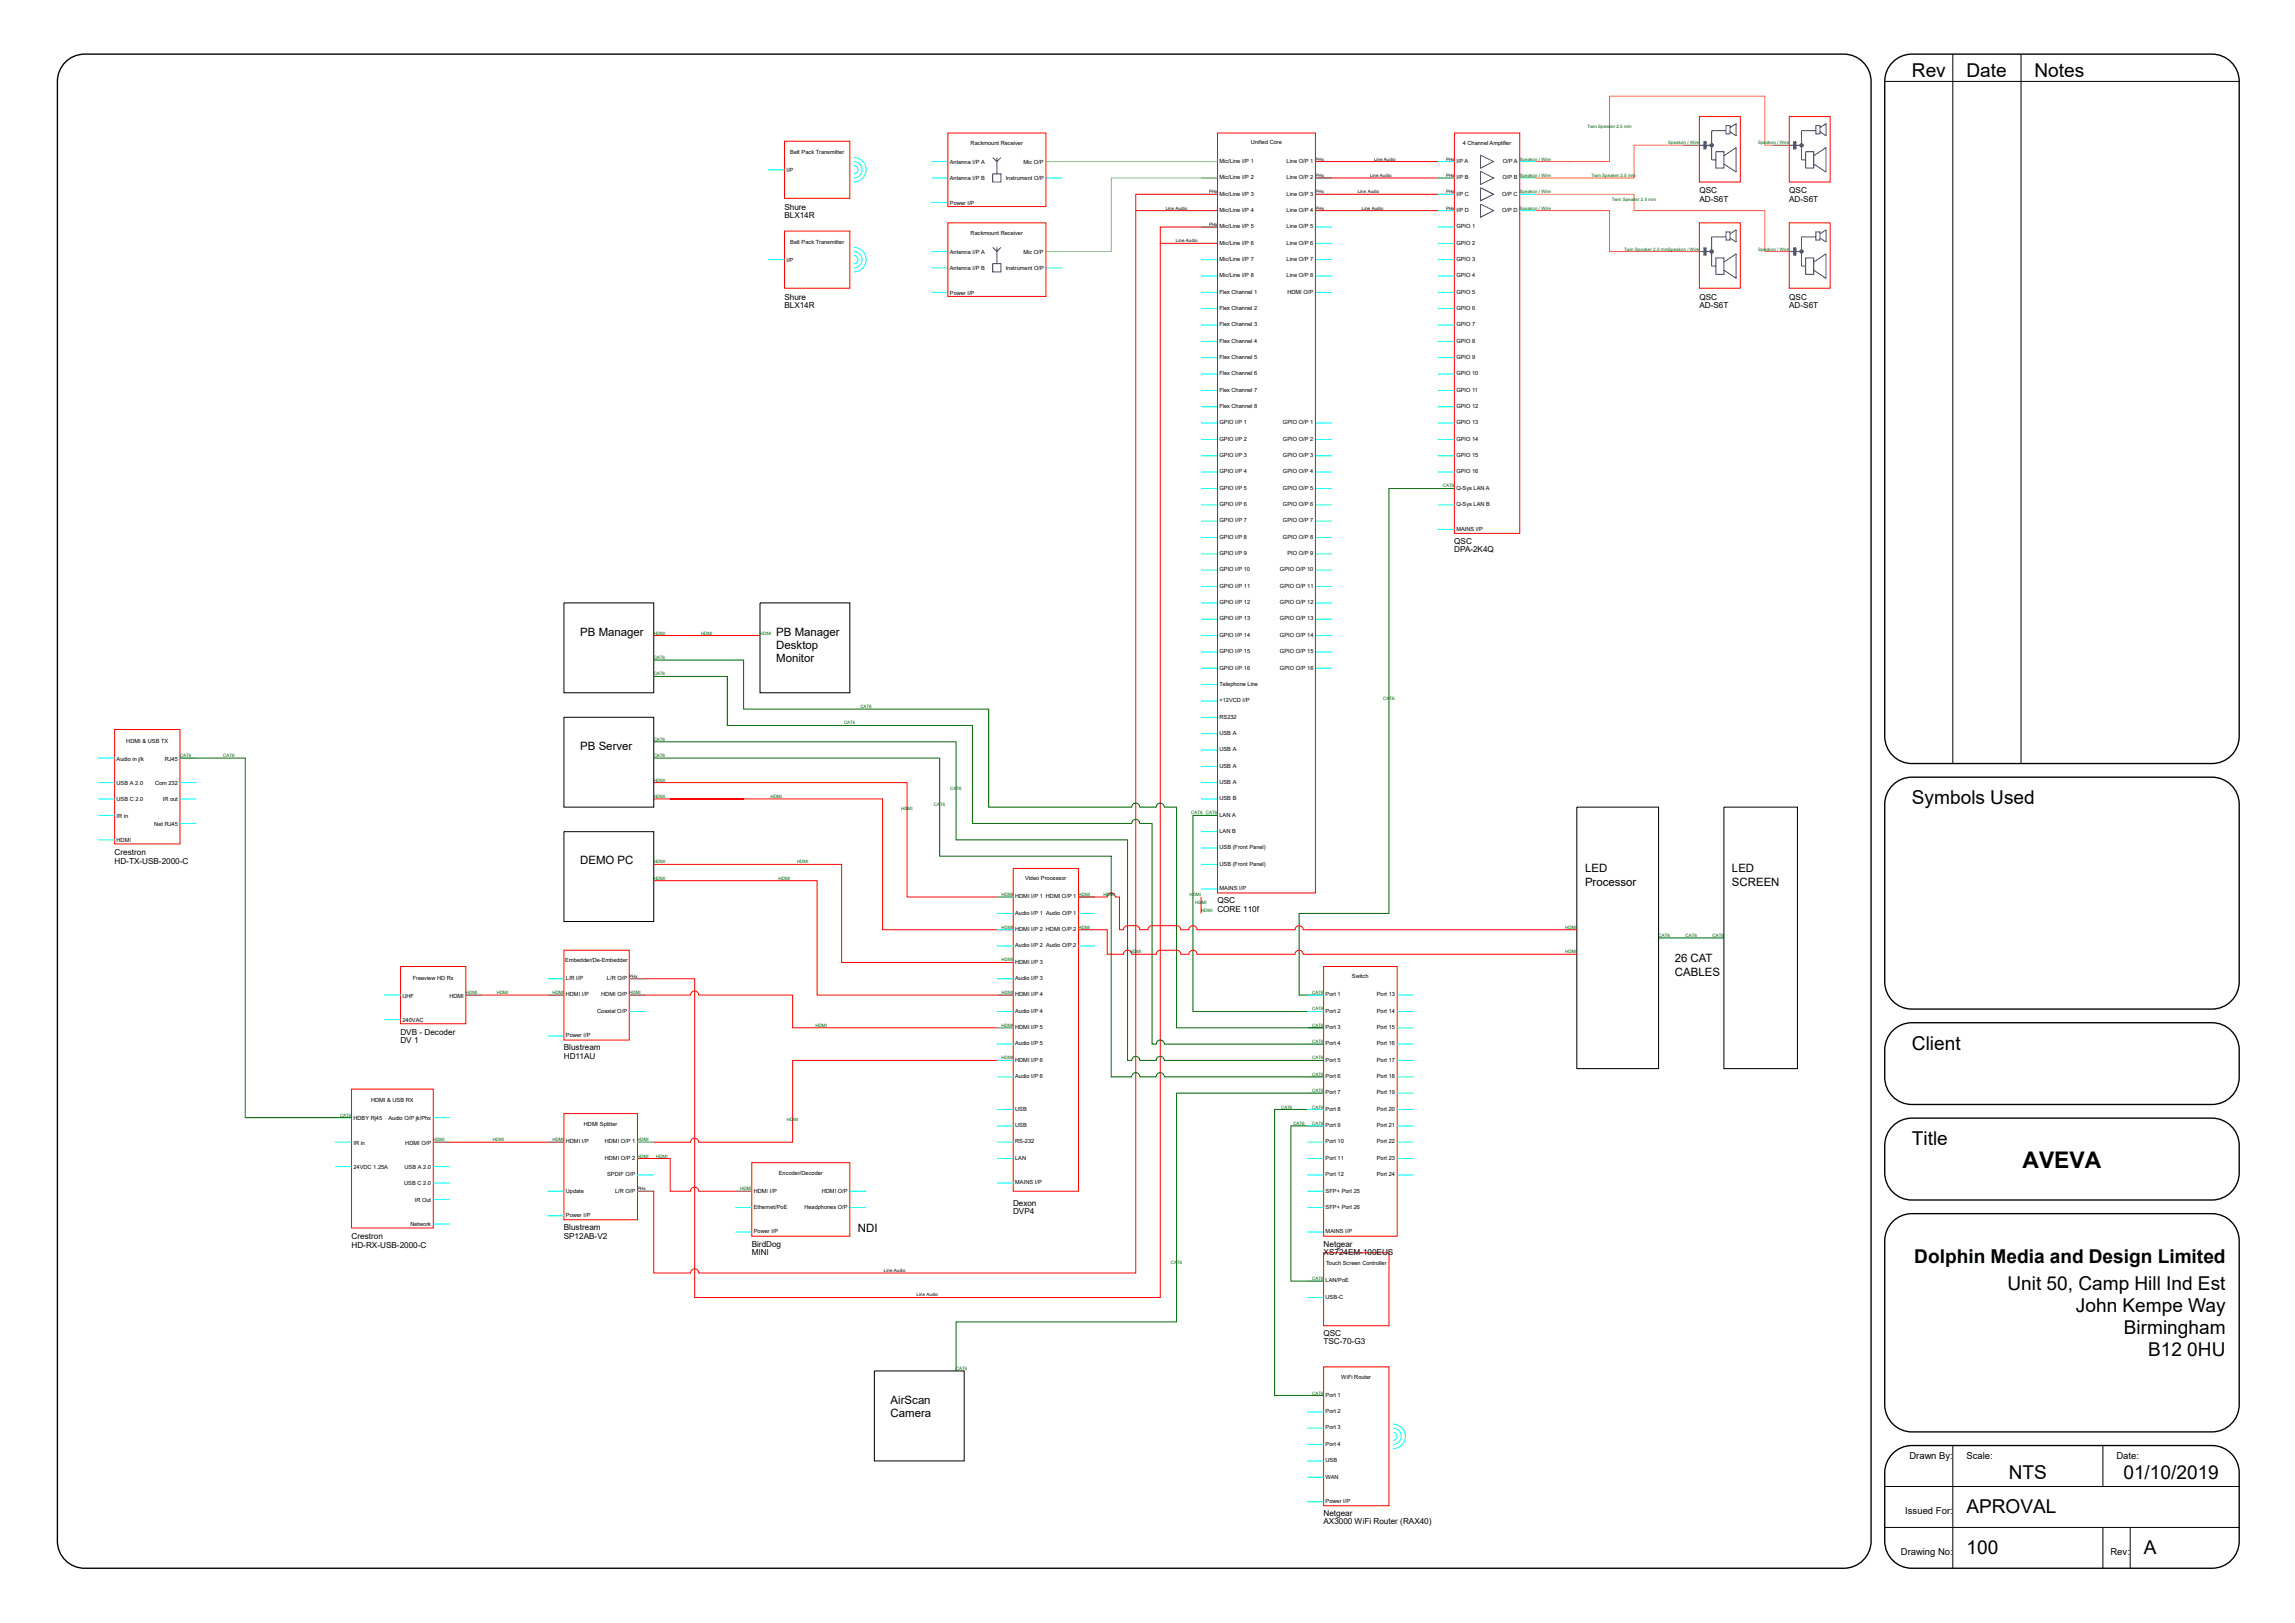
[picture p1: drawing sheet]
<svg xmlns="http://www.w3.org/2000/svg" width="420mm" height="297mm" viewBox="0 0 420 297" stroke-linecap="round" stroke-linejoin="round" font-family="sans-serif">
<defs><g id="words">
<text font-size="4.2" x="370.3" y="213.7">AVEVA</text>
<g font-size="3.5">
<text x="350" y="14.2">Rev</text>
<text x="360" y="14.2">Date</text>
<text x="372.5" y="14.2">Notes</text>
<text x="350" y="147.2">Symbols Used</text>
<text x="350" y="192.2">Client</text>
<text x="350" y="209.6">Title</text>
<text x="350.5" y="231.1">Dolphin Media and Design Limited</text>
<text x="367.5" y="236.1">Unit 50, Camp Hill Ind Est</text>
<text x="380.1" y="240.1">John Kempe Way</text>
<text x="388.8" y="244.1">Birmingham</text>
<text x="393.3" y="248.1">B12 0HU</text>
<text x="367.8" y="270.7">NTS</text>
<text x="388.7" y="270.7">01/10/2019</text>
<text x="360" y="277">APROVAL</text>
<text x="360" y="284.5">100</text>
<text x="392.5" y="284.5">A</text>
</g>
<g font-size="2.1">
<text x="106.2" y="116.3">PB Manager</text>
<text x="142.1" y="116.3">PB Manager</text>
<text x="142.1" y="118.7">Desktop</text>
<text x="142.1" y="121.1">Monitor</text>
<text x="106.2" y="137.2">PB Server</text>
<text x="106.2" y="158.2">DEMO PC</text>
<text x="290.2" y="159.7">LED</text>
<text x="317.1" y="159.7">LED</text>
<text x="290.2" y="162.1">Processor</text>
<text x="317.1" y="162.1">SCREEN</text>
<text x="306.6" y="176.1">26 CAT</text>
<text x="306.6" y="178.5">CABLES</text>
<text x="157.1" y="225.5">NDI</text>
<text x="163.1" y="256.9">AirScan</text>
<text x="163.1" y="259.3">Camera</text>
</g>
<g font-size="1.7">
<text x="349.6" y="267.1">Drawn By:</text>
<text x="360" y="267.1">Scale:</text>
<text x="387.5" y="267.1">Date:</text>
<text x="348.8" y="277.1">Issued For:</text>
<text x="348" y="284.5">Drawing No:</text>
<text x="386.4" y="284.5">Rev:</text>
</g>
<g font-size="1.5">
<text x="311.1" y="35.4">QSC</text>
<text x="327.6" y="35.4">QSC</text>
<text x="143.6" y="38.4">Shure</text>
<text x="143.6" y="39.9">BLX14R</text>
<text x="311.1" y="36.9">AD-S6T</text>
<text x="327.6" y="36.9">AD-S6T</text>
<text x="143.6" y="54.8">Shure</text>
<text x="143.6" y="56.3">BLX14R</text>
<text x="311.1" y="54.8">QSC</text>
<text x="311.1" y="56.3">AD-S6T</text>
<text x="327.6" y="54.8">QSC</text>
<text x="327.6" y="56.3">AD-S6T</text>
<text x="266.2" y="99.5">QSC</text>
<text x="266.2" y="101">DPA-2K4Q</text>
<text x="21" y="156.5">Crestron</text>
<text x="21" y="158.1">HD-TX-USB-2000-C</text>
<text x="222.9" y="165.4">QSC</text>
<text x="222.9" y="166.8">CORE 110f</text>
<text x="73.3" y="189.4">DVB - Decoder</text>
<text x="73.3" y="190.9">DV 1</text>
<text x="103.2" y="192.3">Blustream</text>
<text x="103.2" y="193.8">HD11AU</text>
<text x="185.5" y="220.7">Dexon</text>
<text x="64.4" y="226.8">Crestron</text>
<text x="103.2" y="225.2">Blustream</text>
<text x="103.2" y="226.7">SP12AB-V2</text>
<text x="185.5" y="222.2">DVP4</text>
<text x="64.4" y="228.3">HD-RX-USB-2000-C</text>
<text x="137.6" y="228.2">BirdDog</text>
<text x="137.6" y="229.7">MINI</text>
<text x="242.3" y="228.2">Netgear</text>
<text x="242.3" y="229.7">XS724EM-100EUS</text>
<text x="242.3" y="244.6">QSC</text>
<text x="242.3" y="246.1">TSC-70-G3</text>
<text x="242.3" y="277.5">Netgear</text>
<text x="242.3" y="279">AX3000 WiFi Router (RAX40)</text>
</g>
<g font-size="1">
<text x="144.7" y="28.1">Belt Pack Transmitter</text>
<text x="173.9" y="30">Antenna I/P A</text>
<text x="177.7" y="26.6">Rackmount Receiver</text>
<text x="187.4" y="30">Mic O/P</text>
<text x="223.3" y="29.8">Mic/Line I/P 1</text>
<text x="229" y="26.4">Unified Core</text>
<text x="235.6" y="29.8">Line O/P 1</text>
<text x="266.6" y="29.8">I/P A</text>
<text x="267.8" y="26.5">4 Channel Amplifier</text>
<text x="275.1" y="29.8">O/P A</text>
<text x="144" y="31.5">I/P</text>
<text x="173.9" y="33">Antenna I/P B</text>
<text x="184.1" y="33">Instrument O/P</text>
<text x="223.3" y="35.8">Mic/Line I/P 3</text>
<text x="223.3" y="32.8">Mic/Line I/P 2</text>
<text x="235.6" y="35.8">Line O/P 3</text>
<text x="235.6" y="32.8">Line O/P 2</text>
<text x="266.6" y="32.8">I/P B</text>
<text x="266.6" y="35.8">I/P C</text>
<text x="275" y="35.8">O/P C</text>
<text x="275.1" y="32.8">O/P B</text>
<text x="173.9" y="37.5">Power I/P</text>
<text x="223.3" y="38.8">Mic/Line I/P 4</text>
<text x="223.3" y="41.8">Mic/Line I/P 5</text>
<text x="235.6" y="38.8">Line O/P 4</text>
<text x="235.6" y="41.8">Line O/P 5</text>
<text x="266.6" y="38.8">I/P D</text>
<text x="266.6" y="41.8">GPIO 1</text>
<text x="275" y="38.8">O/P D</text>
<text x="144" y="47.9">I/P</text>
<text x="144.7" y="44.6">Belt Pack Transmitter</text>
<text x="173.9" y="46.4">Antenna I/P A</text>
<text x="177.7" y="43.1">Rackmount Receiver</text>
<text x="187.4" y="46.4">Mic O/P</text>
<text x="223.3" y="44.8">Mic/Line I/P 6</text>
<text x="223.3" y="47.8">Mic/Line I/P 7</text>
<text x="235.6" y="44.8">Line O/P 6</text>
<text x="235.6" y="47.8">Line O/P 7</text>
<text x="266.6" y="44.8">GPIO 2</text>
<text x="266.6" y="47.8">GPIO 3</text>
<text x="173.9" y="53.9">Power I/P</text>
<text x="173.9" y="49.4">Antenna I/P B</text>
<text x="184.1" y="49.4">Instrument O/P</text>
<text x="223.3" y="50.7">Mic/Line I/P 8</text>
<text x="223.3" y="53.7">Flex Channel 1</text>
<text x="235.6" y="50.7">Line O/P 8</text>
<text x="235.7" y="53.7">HDMI O/P</text>
<text x="266.6" y="50.7">GPIO 4</text>
<text x="266.6" y="53.7">GPIO 5</text>
<text x="223.3" y="56.7">Flex Channel 2</text>
<text x="223.3" y="59.7">Flex Channel 3</text>
<text x="266.6" y="56.7">GPIO 6</text>
<text x="266.6" y="59.7">GPIO 7</text>
<text x="223.3" y="62.7">Flex Channel 4</text>
<text x="223.3" y="65.7">Flex Channel 5</text>
<text x="266.6" y="62.7">GPIO 8</text>
<text x="266.6" y="65.7">GPIO 9</text>
<text x="223.3" y="68.7">Flex Channel 6</text>
<text x="223.3" y="71.7">Flex Channel 7</text>
<text x="266.6" y="68.7">GPIO 10</text>
<text x="266.6" y="71.7">GPIO 11</text>
<text x="223.3" y="74.7">Flex Channel 8</text>
<text x="223.3" y="77.7">GPIO I/P 1</text>
<text x="234.9" y="77.7">GPIO O/P 1</text>
<text x="266.6" y="74.7">GPIO 12</text>
<text x="266.6" y="77.7">GPIO 13</text>
<text x="223.3" y="80.6">GPIO I/P 2</text>
<text x="223.3" y="83.7">GPIO I/P 3</text>
<text x="234.9" y="80.6">GPIO O/P 2</text>
<text x="234.9" y="83.7">GPIO O/P 3</text>
<text x="266.6" y="80.6">GPIO 14</text>
<text x="266.6" y="83.7">GPIO 15</text>
<text x="223.3" y="86.6">GPIO I/P 4</text>
<text x="223.3" y="89.6">GPIO I/P 5</text>
<text x="234.9" y="86.6">GPIO O/P 4</text>
<text x="234.9" y="89.6">GPIO O/P 5</text>
<text x="266.6" y="89.6">Q-Sys LAN A</text>
<text x="266.6" y="86.6">GPIO 16</text>
<text x="223.3" y="92.6">GPIO I/P 6</text>
<text x="223.3" y="95.6">GPIO I/P 7</text>
<text x="234.9" y="92.6">GPIO O/P 6</text>
<text x="234.9" y="95.6">GPIO O/P 7</text>
<text x="266.6" y="92.6">Q-Sys LAN B</text>
<text x="223.3" y="98.6">GPIO I/P 8</text>
<text x="223.3" y="101.6">GPIO I/P 9</text>
<text x="234.9" y="98.6">GPIO O/P 8</text>
<text x="235.7" y="101.6">PIO O/P 9</text>
<text x="266.6" y="97.1">MAINS I/P</text>
<text x="223.3" y="104.6">GPIO I/P 10</text>
<text x="223.3" y="107.6">GPIO I/P 11</text>
<text x="234.3" y="104.6">GPIO O/P 10</text>
<text x="234.3" y="107.6">GPIO O/P 11</text>
<text x="223.3" y="110.6">GPIO I/P 12</text>
<text x="223.3" y="113.6">GPIO I/P 13</text>
<text x="234.3" y="110.6">GPIO O/P 12</text>
<text x="234.3" y="113.6">GPIO O/P 13</text>
<text x="223.3" y="116.5">GPIO I/P 14</text>
<text x="223.3" y="119.5">GPIO I/P 15</text>
<text x="234.3" y="116.5">GPIO O/P 14</text>
<text x="234.3" y="119.5">GPIO O/P 15</text>
<text x="223.3" y="122.5">GPIO I/P 16</text>
<text x="223.3" y="125.5">Telephone Line</text>
<text x="234.3" y="122.5">GPIO O/P 16</text>
<text x="223.3" y="128.5">+12VCD I/P</text>
<text x="223.3" y="131.5">RS232</text>
<text x="23.1" y="136">HDMI &amp; USB TX</text>
<text x="223.3" y="134.5">USB A</text>
<text x="223.3" y="137.5">USB A</text>
<text x="21.3" y="139.2">Audio in j/k</text>
<text x="21.3" y="143.7">USB A 2.0</text>
<text x="28.4" y="143.7">Com 232</text>
<text x="30.2" y="139.2">RJ45</text>
<text x="223.3" y="140.5">USB A</text>
<text x="223.3" y="143.5">USB A</text>
<text x="21.3" y="146.7">USB C 2.0</text>
<text x="21.3" y="149.7">IR in</text>
<text x="29.8" y="146.7">IR out</text>
<text x="223.3" y="146.5">USB B</text>
<text x="223.3" y="149.5">LAN A</text>
<text x="21.3" y="154.2">HDMI</text>
<text x="28.2" y="151.2">Net RJ45</text>
<text x="223.3" y="152.4">LAN B</text>
<text x="223.3" y="155.4">USB (Front Panel)</text>
<text x="187.7" y="161.1">Video Processor</text>
<text x="223.3" y="158.4">USB (Front Panel)</text>
<text x="185.9" y="164.4">HDMI I/P 1 HDMI O/P 1</text>
<text x="185.9" y="167.4">Audio I/P 1 Audio O/P 1</text>
<text x="223.3" y="162.9">MAINS I/P</text>
<text x="185.9" y="170.4">HDMI I/P 2 HDMI O/P 2</text>
<text x="185.9" y="173.4">Audio I/P 2 Audio O/P 2</text>
<text x="75.6" y="179.3">Freeview HD Rx</text>
<text x="103.5" y="176.1">Embedder/De-Embedder</text>
<text x="103.6" y="179.4">L/R I/P</text>
<text x="111.1" y="179.4">L/R O/P</text>
<text x="185.9" y="176.4">HDMI I/P 3</text>
<text x="185.9" y="179.4">Audio I/P 3</text>
<text x="247.5" y="179">Switch</text>
<text x="73.7" y="182.6">UHF</text>
<text x="82.3" y="182.6">HDMI</text>
<text x="103.6" y="182.4">HDMI I/P</text>
<text x="109.3" y="185.3">Coaxial O/P</text>
<text x="110.1" y="182.4">HDMI O/P</text>
<text x="185.9" y="182.4">HDMI I/P 4</text>
<text x="185.9" y="185.3">Audio I/P 4</text>
<text x="242.7" y="182.4">Port 1</text>
<text x="242.7" y="185.3">Port 2</text>
<text x="252.1" y="185.3">Port 14</text>
<text x="252.1" y="182.4">Port 13</text>
<text x="73.7" y="187">240VAC</text>
<text x="103.6" y="189.8">Power I/P</text>
<text x="185.9" y="188.3">HDMI I/P 5</text>
<text x="185.9" y="191.3">Audio I/P 5</text>
<text x="242.7" y="188.3">Port 3</text>
<text x="242.7" y="191.3">Port 4</text>
<text x="252.1" y="191.3">Port 16</text>
<text x="252.1" y="188.3">Port 15</text>
<text x="185.9" y="194.3">HDMI I/P 6</text>
<text x="185.9" y="197.3">Audio I/P 6</text>
<text x="242.7" y="194.3">Port 5</text>
<text x="242.7" y="197.3">Port 6</text>
<text x="252.1" y="194.3">Port 17</text>
<text x="252.1" y="197.3">Port 18</text>
<text x="67.9" y="201.8">HDMI &amp; USB RX</text>
<text x="185.9" y="203.3">USB</text>
<text x="242.7" y="200.3">Port 7</text>
<text x="242.7" y="203.3">Port 8</text>
<text x="252.1" y="200.3">Port 19</text>
<text x="252.1" y="203.3">Port 20</text>
<text x="64.7" y="205">HDBY Rj45</text>
<text x="64.7" y="209.5">IR in</text>
<text x="71.1" y="205">Audio O/P jk/Phx</text>
<text x="74.2" y="209.5">HDMI O/P</text>
<text x="103.6" y="209.3">HDMI I/P</text>
<text x="106.9" y="206">HDMI Splitter</text>
<text x="110.7" y="209.3">HDMI O/P 1</text>
<text x="185.9" y="206.3">USB</text>
<text x="185.9" y="209.3">RS-232</text>
<text x="242.7" y="206.3">Port 9</text>
<text x="242.7" y="209.3">Port 10</text>
<text x="252.1" y="206.3">Port 21</text>
<text x="252.1" y="209.3">Port 22</text>
<text x="64.7" y="214">24VDC 1.25A</text>
<text x="74.1" y="214">USB A 2.0</text>
<text x="110.7" y="212.3">HDMI O/P 2</text>
<text x="111.2" y="215.2">SPDIF O/P</text>
<text x="142.6" y="215">Encoder/Decoder</text>
<text x="185.9" y="212.3">LAN</text>
<text x="242.7" y="212.3">Port 11</text>
<text x="242.7" y="215.2">Port 12</text>
<text x="252.1" y="215.2">Port 24</text>
<text x="252.1" y="212.3">Port 23</text>
<text x="74" y="217">USB C 2.0</text>
<text x="75.9" y="219.9">IR Out</text>
<text x="103.6" y="218.2">Update</text>
<text x="112.6" y="218.2">L/R O/P</text>
<text x="138" y="218.2">HDMI I/P</text>
<text x="138" y="221.2">Ethernet/PoE</text>
<text x="147.3" y="221.2">Headphones O/P</text>
<text x="150.5" y="218.2">HDMI O/P</text>
<text x="185.9" y="216.7">MAINS I/P</text>
<text x="242.7" y="218.2">SFP+ Port 25</text>
<text x="242.7" y="221.2">SFP+ Port 26</text>
<text x="75.2" y="224.4">Network</text>
<text x="103.6" y="222.7">Power I/P</text>
<text x="138" y="225.7">Power I/P</text>
<text x="242.7" y="225.7">MAINS I/P</text>
<text x="242.8" y="231.5">Touch Screen Controller</text>
<text x="242.7" y="234.7">LAN/PoE</text>
<text x="242.7" y="237.7">USB-C</text>
<text x="242.7" y="255.6">Port 1</text>
<text x="245.6" y="252.3">WiFi Router</text>
<text x="242.7" y="261.6">Port 3</text>
<text x="242.7" y="258.6">Port 2</text>
<text x="242.7" y="267.6">USB</text>
<text x="242.7" y="264.6">Port 4</text>
<text x="242.7" y="275.1">Power I/P</text>
<text x="242.7" y="270.6">WAN</text>
</g>
<g font-size=".8" fill="#006400">
<text x="290.6" y="23.4">Twin Speaker 2.5 mm</text>
<text x="278.2" y="29.4">Speakon / Wire</text>
<text x="305.4" y="26.4">Speakon / Wire</text>
<text x="321.8" y="26.4">Speakon / Wire</text>
<text x="278.2" y="32.4">Speakon / Wire</text>
<text x="278.2" y="35.4">Speakon / Wire</text>
<text x="291.3" y="32.4">Twin Speaker 2.5 mm</text>
<text x="278.2" y="38.4">Speakon / Wire</text>
<text x="295.1" y="36.9">Twin Speaker 2.5 mm</text>
<text x="297.3" y="45.8">Twin Speaker 2.5 mmSpeakon / Wire</text>
<text x="321.8" y="45.8">Speakon / Wire</text>
<text x="264.1" y="89.2">CAT6</text>
<text x="119.7" y="116.1">HDMI</text>
<text x="128.3" y="116.1">HDMI</text>
<text x="139.1" y="116.1">HDMI</text>
<text x="119.7" y="120.6">CAT6</text>
<text x="119.7" y="123.6">CAT6</text>
<text x="157.5" y="129.6">CAT6</text>
<text x="253.2" y="128.1">CAT6</text>
<text x="119.7" y="135.6">CAT6</text>
<text x="154.5" y="132.6">CAT6</text>
<text x="32.9" y="138.6">CAT6</text>
<text x="40.9" y="138.6">CAT6</text>
<text x="119.7" y="143.1">HDMI</text>
<text x="119.7" y="138.6">CAT6</text>
<text x="119.7" y="146">HDMI</text>
<text x="141.1" y="146">HDMI</text>
<text x="165" y="148.3">HDMI</text>
<text x="171" y="147.6">CAT6</text>
<text x="174" y="144.5">CAT6</text>
<text x="218.1" y="149">CAT6</text>
<text x="220.8" y="149">CAT6</text>
<text x="119.7" y="158">HDMI</text>
<text x="119.7" y="161">HDMI</text>
<text x="142.5" y="161">HDMI</text>
<text x="145.9" y="158">HDMI</text>
<text x="183.4" y="164">HDMI</text>
<text x="197.5" y="164">HDMI</text>
<text x="202" y="164">HDMI</text>
<text x="217.8" y="164">HDMI</text>
<text x="218.8" y="165.5">HDMI</text>
<text x="219.9" y="167">HDMI</text>
<text x="183.4" y="170">HDMI</text>
<text x="197.5" y="170">HDMI</text>
<text x="286.6" y="170">HDMI</text>
<text x="303.6" y="171.5">CAT6</text>
<text x="308.6" y="171.5">CAT6</text>
<text x="313.5" y="171.5">CAT6</text>
<text x="183.4" y="176">HDMI</text>
<text x="206.9" y="174.5">HDMI</text>
<text x="286.6" y="174.5">HDMI</text>
<text x="85.3" y="181.9">HDMI</text>
<text x="91" y="181.9">HDMI</text>
<text x="101.1" y="181.9">HDMI</text>
<text x="115.2" y="181.9">HDMI</text>
<text x="183.4" y="181.9">HDMI</text>
<text x="240.2" y="181.9">CAT6</text>
<text x="240.2" y="184.9">CAT6</text>
<text x="149.3" y="187.9">HDMI</text>
<text x="183.4" y="187.9">HDMI</text>
<text x="240.2" y="187.9">CAT6</text>
<text x="240.2" y="190.9">CAT6</text>
<text x="183.4" y="193.9">HDMI</text>
<text x="240.2" y="196.9">CAT6</text>
<text x="240.2" y="193.9">CAT6</text>
<text x="234.5" y="202.9">CAT6</text>
<text x="240.2" y="202.9">CAT6</text>
<text x="240.2" y="199.9">CAT6</text>
<text x="62.3" y="204.4">CAT6</text>
<text x="79.3" y="208.9">HDMI</text>
<text x="90.2" y="208.9">HDMI</text>
<text x="101.1" y="208.9">HDMI</text>
<text x="116.7" y="208.9">HDMI</text>
<text x="144" y="205.1">HDMI</text>
<text x="236.8" y="205.9">CAT6</text>
<text x="240.2" y="205.9">CAT6</text>
<text x="116.7" y="211.9">HDMI</text>
<text x="120.1" y="211.9">HDMI</text>
<text x="135.5" y="217.8">HDMI</text>
<text x="214.3" y="231.3">CAT6</text>
<text x="240.2" y="234.3">CAT6</text>
<text x="175" y="250.7">CAT6</text>
<text x="240.2" y="255.2">CAT6</text>
</g>
<g font-size=".8">
<text x="240.8" y="29.4">PHx</text>
<text x="251.6" y="29.4">Line Audio</text>
<text x="264.7" y="29.4">PHx</text>
<text x="221.3" y="35.4">PHx</text>
<text x="240.8" y="32.4">PHx</text>
<text x="240.8" y="35.4">PHx</text>
<text x="248.6" y="35.4">Line Audio</text>
<text x="250.8" y="32.4">Line Audio</text>
<text x="264.7" y="32.4">PHx</text>
<text x="264.7" y="35.4">PHx</text>
<text x="213.4" y="38.4">Line Audio</text>
<text x="221.3" y="41.4">PHx</text>
<text x="240.8" y="38.4">PHx</text>
<text x="249.3" y="38.4">Line Audio</text>
<text x="264.7" y="38.4">PHx</text>
<text x="215.3" y="44.3">Line Audio</text>
<text x="115.2" y="178.9">PHx</text>
<text x="116.7" y="217.8">PHx</text>
<text x="161.8" y="232.8">Line Audio</text>
<text x="167.8" y="237.3">Line Audio</text>
</g>
</g></defs>
<g fill="none" stroke="#0ff" stroke-width=".18">
<path d="M219.9 29.6h3M219.9 32.6h3M219.9 35.6h3M219.9 38.5h3M240.8 29.6h3M240.8 32.6h3M240.8 35.6h3M240.8 38.5h3M219.9 41.6h3M219.9 44.5h3M219.9 47.5h3M219.9 50.5h3"/>
<path d="M219.9 53.5h3M219.9 56.5h3M219.9 59.5h3M240.8 41.6h3M240.8 44.5h3M240.8 47.5h3M240.8 50.5h3M240.8 53.5h3M219.9 62.5h3M219.9 65.5h3M219.9 68.5h3M219.9 71.5h3"/>
<path d="M219.9 74.4h3M219.9 77.4h3M240.8 77.4h3M219.9 80.4h3M219.9 83.4h3M219.9 86.4h3M219.9 89.4h3M219.9 92.4h3M219.9 95.4h3M219.9 98.4h3M240.8 80.4h3M240.8 83.4h3"/>
<path d="M240.8 86.4h3M240.8 89.4h3M240.8 92.4h3M240.8 95.4h3M240.8 98.4h3M219.9 101.4h3M219.9 104.4h3M219.9 107.3h3M219.9 110.3h3M219.9 113.3h3M219.9 116.3h3M219.9 119.3h3"/>
<path d="M240.8 101.4h3M240.8 104.4h3M240.8 107.3h3M240.8 110.3h3M240.8 113.3h3M240.8 116.3h3M240.8 119.3h3M219.9 122.3h3M219.9 125.3h3M219.9 128.3h3M219.9 131.3h3M219.9 134.3h3"/>
<path d="M219.9 137.3h3M240.8 122.3h3M219.9 140.3h3M219.9 143.2h3M219.9 146.2h3M219.9 149.2h3M219.9 152.2h3M219.9 155.2h3M219.9 158.2h3M219.9 162.7h3"/>
</g>
<path d="M222.9 24.3h17.9v139.1h-17.9zM240.8 29.6h25.5M240.8 32.6h25.5M240.8 35.6h25.5M240.8 38.5h25.5" fill="none" stroke="#f00" stroke-width=".18"/>
<path d="M313.4 43.3h.7M313.4 48.7h.7M314.1 47.2h1.5v3h-1.5zM315.6 48l2.2-1.5v4.4l-2.2-1.5M316 42.4h.7v1.5h-.7zM316.7 42.8l1.1-.7v2.2l-1.1-.7" fill="none" stroke="#00f" stroke-width=".18"/>
<circle cx="313.4" cy="46" r=".32" fill="#00f"/>
<g fill="none" stroke="#00f" stroke-width=".18">
<path d="M313.4 23.9h.7M313.4 29.3h.7M314.1 27.8h1.5v3h-1.5zM315.6 28.5l2.2-1.5v4.5l-2.2-1.5M316 23h.7v1.5h-.7zM316.7 23.4l1.1-.8v2.3l-1.1-.8M311.1 46h.8M311.9 45.3l.1 .1-.1 .1 .1 .1-.1 .2 .1 .1-.1 .6 .1 .1-.1 .2M312.1 45.3v1.5M312.4 45.3l-.1 .1 .1 .1-.1 .2 .1 .1-.1 .1 .1 .1-.1 .2 .1 .6M312.4 46h1M313.4 43.3v5.4"/>
<path d="M314.1 43.3h1.9"/>
<circle cx="313.4" cy="46" r=".32"/>
</g>
<path d="M308.1 46h3" fill="none" stroke="#0ff" stroke-width=".18"/>
<path d="M311.1 40.8h7.5v11.9h-7.5z" fill="none" stroke="#f00" stroke-width=".18"/>
<circle cx="313.4" cy="26.6" r=".31" fill="#00f"/>
<g fill="none" stroke="#00f" stroke-width=".18">
<path d="M311.1 26.6h.8M311.9 25.8l.1 .2-.1 .6M311.9 26.6l.1 .1-.1 .6M312.1 25.8v1.5M312.4 25.8l-.1 .2 .1 .1-.1 .1 .1 .1-.1 .9 .1 .1M312.4 26.6h1M313.4 23.9v5.4M314.1 23.9h1.9M329.8 43.3h.8M329.8 48.7h.8M330.6 47.2h1.5v3h-1.5zM332.1 48l2.2-1.5v4.4l-2.2-1.5"/>
<path d="M332.4 42.4h.8v1.5h-.8zM333.2 42.8l1.1-.7v2.2l-1.1-.7"/>
<circle cx="313.4" cy="26.6" r=".31"/>
</g>
<path d="M308.1 26.6h3" fill="none" stroke="#0ff" stroke-width=".18"/>
<path d="M311.1 21.3h7.5v12h-7.5z" fill="none" stroke="#f00" stroke-width=".18"/>
<circle cx="329.8" cy="46" r=".31" fill="#00f"/>
<g fill="none" stroke="#00f" stroke-width=".18">
<path d="M329.8 23.9h.8M329.8 29.3h.8M330.6 27.8h1.5v3h-1.5zM332.1 28.5l2.2-1.5v4.5l-2.2-1.5M332.4 23h.8v1.5h-.8zM333.2 23.4l1.1-.8v2.3l-1.1-.8M327.6 46h.7M328.3 45.3l.1 .1-.1 .1 .1 .1-.1 .2 .1 .1-.1 .6 .1 .1-.1 .2M328.6 45.3v1.5M328.8 45.3l-.1 .1 .1 .1-.1 .2 .1 .1-.1 .1 .1 .1-.1 .2 .1 .6M328.8 46h1M329.8 43.3v5.4"/>
<path d="M330.6 43.3h1.8"/>
<circle cx="329.8" cy="46" r=".31"/>
</g>
<path d="M324.6 46h3" fill="none" stroke="#0ff" stroke-width=".18"/>
<path d="M327.6 40.8h7.5v11.9h-7.5z" fill="none" stroke="#f00" stroke-width=".18"/>
<circle cx="329.8" cy="26.6" r=".31" fill="#00f"/>
<g fill="none" stroke="#00f" stroke-width=".18">
<path d="M181.7 31.8h1.5v1.5h-1.5zM181.7 28.8l.8 .8v2.2M182.5 28.8v.8l.7-.8M271 31.4l2.4 1.2-2.4 1.2zM271 28.4l2.4 1.2-2.4 1.2zM271 37.4l2.4 1.1-2.4 1.3zM271 34.4l2.4 1.2-2.4 1.1zM327.6 26.6h.7M328.3 25.8l.1 .2-.1 .6M328.3 26.6l.1 .1-.1 .6M328.6 25.8v1.5M328.8 25.8l-.1 .2 .1 .1-.1 .1 .1 .1-.1 .9 .1 .1"/>
<path d="M328.8 26.6h1M329.8 23.9v5.4M330.6 23.9h1.8M181.7 48.3h1.5v1.5h-1.5zM181.7 45.3l.8 .7v2.3M182.5 45.3v.7l.7-.7"/>
<circle cx="329.8" cy="26.6" r=".31"/>
</g>
<g fill="none" stroke="#0ff" stroke-width=".18">
<path d="M140.6 31.1h3M156.3 30.3a.74 .74 0 0 1 .8 .8 .74 .74 0 0 1-.8 .7M156.3 29.6a1.5 1.5 0 0 1 1.5 1.5 1.5 1.5 0 0 1-1.5 1.5M156.3 28.8a2.24 2.24 0 0 1 2.3 2.3 2.24 2.24 0 0 1-2.3 2.2M170.5 29.6h3M170.5 37.1h3M170.5 32.6h3M191.5 29.6h3M191.5 32.6h3M263.3 29.6h3M263.3 32.6h3M263.3 35.6h3"/>
<path d="M263.3 38.5h3M278.2 29.6h3M278.2 32.6h3M278.2 35.6h3M278.2 38.5h3M324.6 26.6h3M140.6 47.5h3M156.3 46.8a.74 .74 0 0 1 .8 .7 .74 .74 0 0 1-.8 .8M156.3 46a1.49 1.49 0 0 1 1.5 1.5 1.49 1.49 0 0 1-1.5 1.5M156.3 45.3a2.24 2.24 0 0 1 2.3 2.2 2.24 2.24 0 0 1-2.3 2.3M170.5 46h3M170.5 53.5h3"/>
<path d="M170.5 49h3M191.5 46h3M191.5 49h3M263.3 47.5h3M263.3 53.5h3M263.3 41.6h3M263.3 44.5h3M263.3 50.5h3M263.3 56.5h3M263.3 59.5h3M263.3 62.5h3M263.3 65.5h3"/>
<path d="M263.3 68.5h3M263.3 71.5h3M263.3 74.4h3M263.3 77.4h3M263.3 96.9h3M263.3 89.4h3M263.3 92.4h3M263.3 80.4h3M263.3 83.4h3M263.3 86.4h3M18 138.7h3M32.9 138.7h3.1"/>
<path d="M18 143.2h3M18 146.2h3M18 149.2h3M18 153.7h3M32.9 143.2h3.1M32.9 146.2h3.1M32.9 150.7h3.1M100.3 179.1h2.9M115.2 179.1h3M182.5 179.1h3M182.5 164.2h3M182.5 170.2h3"/>
<path d="M182.5 176.1h3M182.5 167.2h3M182.5 173.1h3M197.5 164.2h3M197.5 170.2h3M197.5 167.2h3M197.5 173.1h3M70.3 182.1h3M70.3 186.6h3M85.3 182.1h3M100.3 182.1h2.9M100.3 189.6h2.9"/>
<path d="M115.2 182.1h3M115.2 185.1h3M182.5 182.1h3M182.5 185.1h3M182.5 188.1h3M182.5 194.1h3M182.5 191.1h3M182.5 197.1h3M239.3 182.1h3M239.3 185.1h3M239.3 188.1h3M239.3 194.1h3"/>
<path d="M239.3 191.1h3M239.3 197.1h3M255.8 182.1h3M255.8 185.1h3M255.8 188.1h3M255.8 194.1h3M255.8 191.1h3M255.8 197.1h3M61.4 204.6h3M61.4 209h3M61.4 213.5h3M79.3 204.6h3"/>
<path d="M79.3 209h3M79.3 213.5h3M79.3 216.5h3M79.3 219.5h3M100.3 209h2.9M100.3 218h2.9M116.7 209h3M116.7 218h3M116.7 212h3M116.7 215h3M134.7 218h2.9M155.6 218h3"/>
<path d="M182.5 209h3M182.5 216.5h3M182.5 203.1h3M182.5 206.1h3M182.5 212h3M239.3 209h3M239.3 218h3M239.3 203.1h3M239.3 206.1h3M239.3 212h3M239.3 215h3M239.3 200.1h3"/>
<path d="M255.8 209h3M255.8 203.1h3M255.8 206.1h3M255.8 212h3M255.8 215h3M255.8 200.1h3M79.3 224h3M100.3 222.5h2.9M134.7 225.5h2.9M134.7 221h2.9M155.6 221h3M239.3 234.5h3"/>
<path d="M239.3 237.5h3M239.3 225.5h3M239.3 221h3M239.3 258.4h3M239.3 255.4h3M239.3 274.8h3M239.3 267.4h3M239.3 270.4h3M239.3 264.4h3M239.3 261.4h3M255 262.1a.75 .75 0 0 1 .8 .8 .75 .75 0 0 1-.8 .7M255 261.4a1.49 1.49 0 0 1 1.5 1.5 1.49 1.49 0 0 1-1.5 1.5"/>
<path d="M255 260.6a2.24 2.24 0 0 1 2.3 2.3 2.24 2.24 0 0 1-2.3 2.2"/>
</g>
<g fill="none" stroke="#f00" stroke-width=".18">
<path d="M143.6 25.8h12v10.5h-12zM173.5 24.3h18v13.5h-18zM207.9 38.5h15M222.9 35.6h-15v197.4h-80a.75 .75 0 0 0-.7-.8 .75 .75 0 0 0-.8 .8h-6.7v-15h-3M266.3 24.3h11.9v73.3h-11.9zM327.6 21.3h7.5v12h-7.5zM143.6 42.3h12v10.4h-12zM173.5 40.8h18v13.5h-18zM212.4 44.5h10.5M222.9 41.6h-10.5v195.9h-85.2v-58.4h-12M119.7 116.3h19.4M21 133.5h11.9v21h-11.9z"/>
<path d="M119.7 143.2h46.4v21h19.4M119.7 146.2h41.9v24h23.9M119.7 158.2h34.4v17.9h31.4M185.5 158.9h12v59.1h-12zM73.3 176.9h12v10.5h-12zM103.2 173.9h12v16.5h-12zM119.7 161.2h29.9v20.9h35.9M197.5 170.2h5.2v4.4h3a.75 .75 0 0 1 .7-.7 .75 .75 0 0 1 .8 .7h4.5a.72 .72 0 0 1 .7-.7h3a.74 .74 0 0 1 .8 .7h1.4a.75 .75 0 0 1 .8-.7 .75 .75 0 0 1 .7 .7h18a.74 .74 0 0 1 .7-.7 .74 .74 0 0 1 .8 .7h50.1M197.5 164.2h5.2a.74 .74 0 0 1 .7-.8 .74 .74 0 0 1 .8 .8h.7v6h.8a.74 .74 0 0 1 .7-.8h1.5a.74 .74 0 0 1 .8 .8h1.5a.74 .74 0 0 1 .7-.8h4.5a.74 .74 0 0 1 .8 .8h1.4a.75 .75 0 0 1 .8-.8 .75 .75 0 0 1 .7 .8h18a.74 .74 0 0 1 .7-.8 .74 .74 0 0 1 .8 .8h50.1M219.9 164.2v3M242.3 176.9h13.5v49.4h-13.5zM64.4 199.3h14.9v25.4h-14.9z"/>
<path d="M85.3 182.1h17.9M115.2 182.1h11.2a.75 .75 0 0 1 .8-.7 .75 .75 0 0 1 .7 .7h17.2v6h40.4M185.5 194.1h-40.4v14.9h-17.2a.75 .75 0 0 0-.7-.7 .75 .75 0 0 0-.8 .7h-9.7M79.3 209h23.9M103.2 203.8h13.5v19.4h-13.5zM116.7 212h6v6h3.7a.75 .75 0 0 1 .8-.7 .75 .75 0 0 1 .7 .7h9.7M137.6 212.8h18v13.5h-18zM242.3 229.3h12v13.3h-12zM242.3 250.2h12v25.4h-12z"/>
</g>
<path d="M278.2 35.6h21v2.9h23.9v7.5h4.5M278.2 38.5h16.5v7.5h16.4M311.1 26.6h-11.9v6h-21M327.6 26.6h-4.5v-9h-28.4v12h-16.5" fill="none" stroke="#ffa500" stroke-width=".18"/>
<g fill="none" stroke="#000" stroke-width=".18">
<path d="M345 14.9h64.9M357.5 9.9v129.8M370 9.9v129.8M103.2 110.3h16.5v16.5h-16.5zM139.1 110.3h16.5v16.5h-16.5zM103.2 131.3h16.5v16.4h-16.5zM103.2 152.2h16.5v16.5h-16.5zM288.7 147.7h14.9v47.9h-14.9zM315.6 147.7h13.5v47.9h-13.5zM160.1 250.9h16.4v16.5h-16.4zM345 272.1h64.9M345 279.5h64.9"/>
<path d="M357.5 264.6v22.4M385 264.6v7.5M385 279.5v7.5M390 279.5v7.5"/>
</g>
<path d="M191.5 29.6h31.4M222.9 32.6h-19.5v13.4h-11.9" fill="none" stroke="#adff2f" stroke-width=".18"/>
<path d="M266.3 89.4h-12v77.8h-16.5v14.9h4.5M32.9 138.7h12v65.9h19.5M119.7 138.7h52.3v18h31.4v40.4h3.8a.74 .74 0 0 1 .7-.8 .74 .74 0 0 1 .8 .8h3a.74 .74 0 0 1 .7-.8 .74 .74 0 0 1 .8 .8h29.1M119.7 135.8h55.3v17.9h31.4v40.4h.8a.74 .74 0 0 1 .7-.8 .74 .74 0 0 1 .8 .8h3a.74 .74 0 0 1 .7-.8 .74 .74 0 0 1 .8 .8h29.1M119.7 120.8h16.4v9h44.9v17.9h26.2a.74 .74 0 0 1 .7-.7 .74 .74 0 0 1 .8 .7h3a.74 .74 0 0 1 .7-.7 .74 .74 0 0 1 .8 .7h2.2v40.4h26.9M119.7 123.8h13.4v9h44.9v17.9h29.2a.74 .74 0 0 1 .7-.7 .74 .74 0 0 1 .8 .7h2.2v40.4h.8a.74 .74 0 0 1 .7-.7 .74 .74 0 0 1 .8 .7h29.1M222.9 149.2h-4.5v35.9h23.9M303.6 171.7h12M242.3 206.1h-6v28.4h6M242.3 203.1h-8.9v52.3h8.9M242.3 200.1h-26.9v41.8h-40.4v9" fill="none" stroke="#006400" stroke-width=".18"/>
<path d="M12.3 11.1a5 5 0 0 1 3.2-1.2h322.1a5 5 0 0 1 5 5v267.1a5 5 0 0 1-5 5h-322.1a5 5 0 0 1-5-5v-267.1a5 5 0 0 1 1.8-3.8zM346.8 11.1a4.9 4.9 0 0 1 3.2-1.2h54.9a5 5 0 0 1 5 5v119.8a5 5 0 0 1-5 5h-54.9a5 5 0 0 1-5-5v-119.8a5 5 0 0 1 1.8-3.8zM346.2 144a5 5 0 0 1 3.8-1.8h54.9a5 5 0 0 1 5 5v32.5a5 5 0 0 1-5 5h-54.9a5 5 0 0 1-5-5v-32.5a5 5 0 0 1 1.2-3.2zM346.8 188.3a4.9 4.9 0 0 1 3.2-1.1h54.9a5 5 0 0 1 5 5v4.9a5 5 0 0 1-5 5h-54.9a5 5 0 0 1-5-5v-4.9a5 5 0 0 1 1.8-3.9zM346.8 205.8a4.9 4.9 0 0 1 3.2-1.2h54.9a5 5 0 0 1 5 5v5a5 5 0 0 1-5 5h-54.9a5 5 0 0 1-5-5v-5a5 5 0 0 1 1.8-3.8zM346.8 223.3a4.9 4.9 0 0 1 3.2-1.2h54.9a5 5 0 0 1 5 5v30a5 5 0 0 1-5 5h-54.9a5 5 0 0 1-5-5v-30a5 5 0 0 1 1.8-3.8zM346.8 265.7a4.9 4.9 0 0 1 3.2-1.1h54.9a5 5 0 0 1 5 5v12.4a5 5 0 0 1-5 5h-54.9a5 5 0 0 1-5-5v-12.4a5 5 0 0 1 1.8-3.9z" fill="none" stroke="#000" stroke-width=".25"/>
<use href="#words"/>
</svg>
